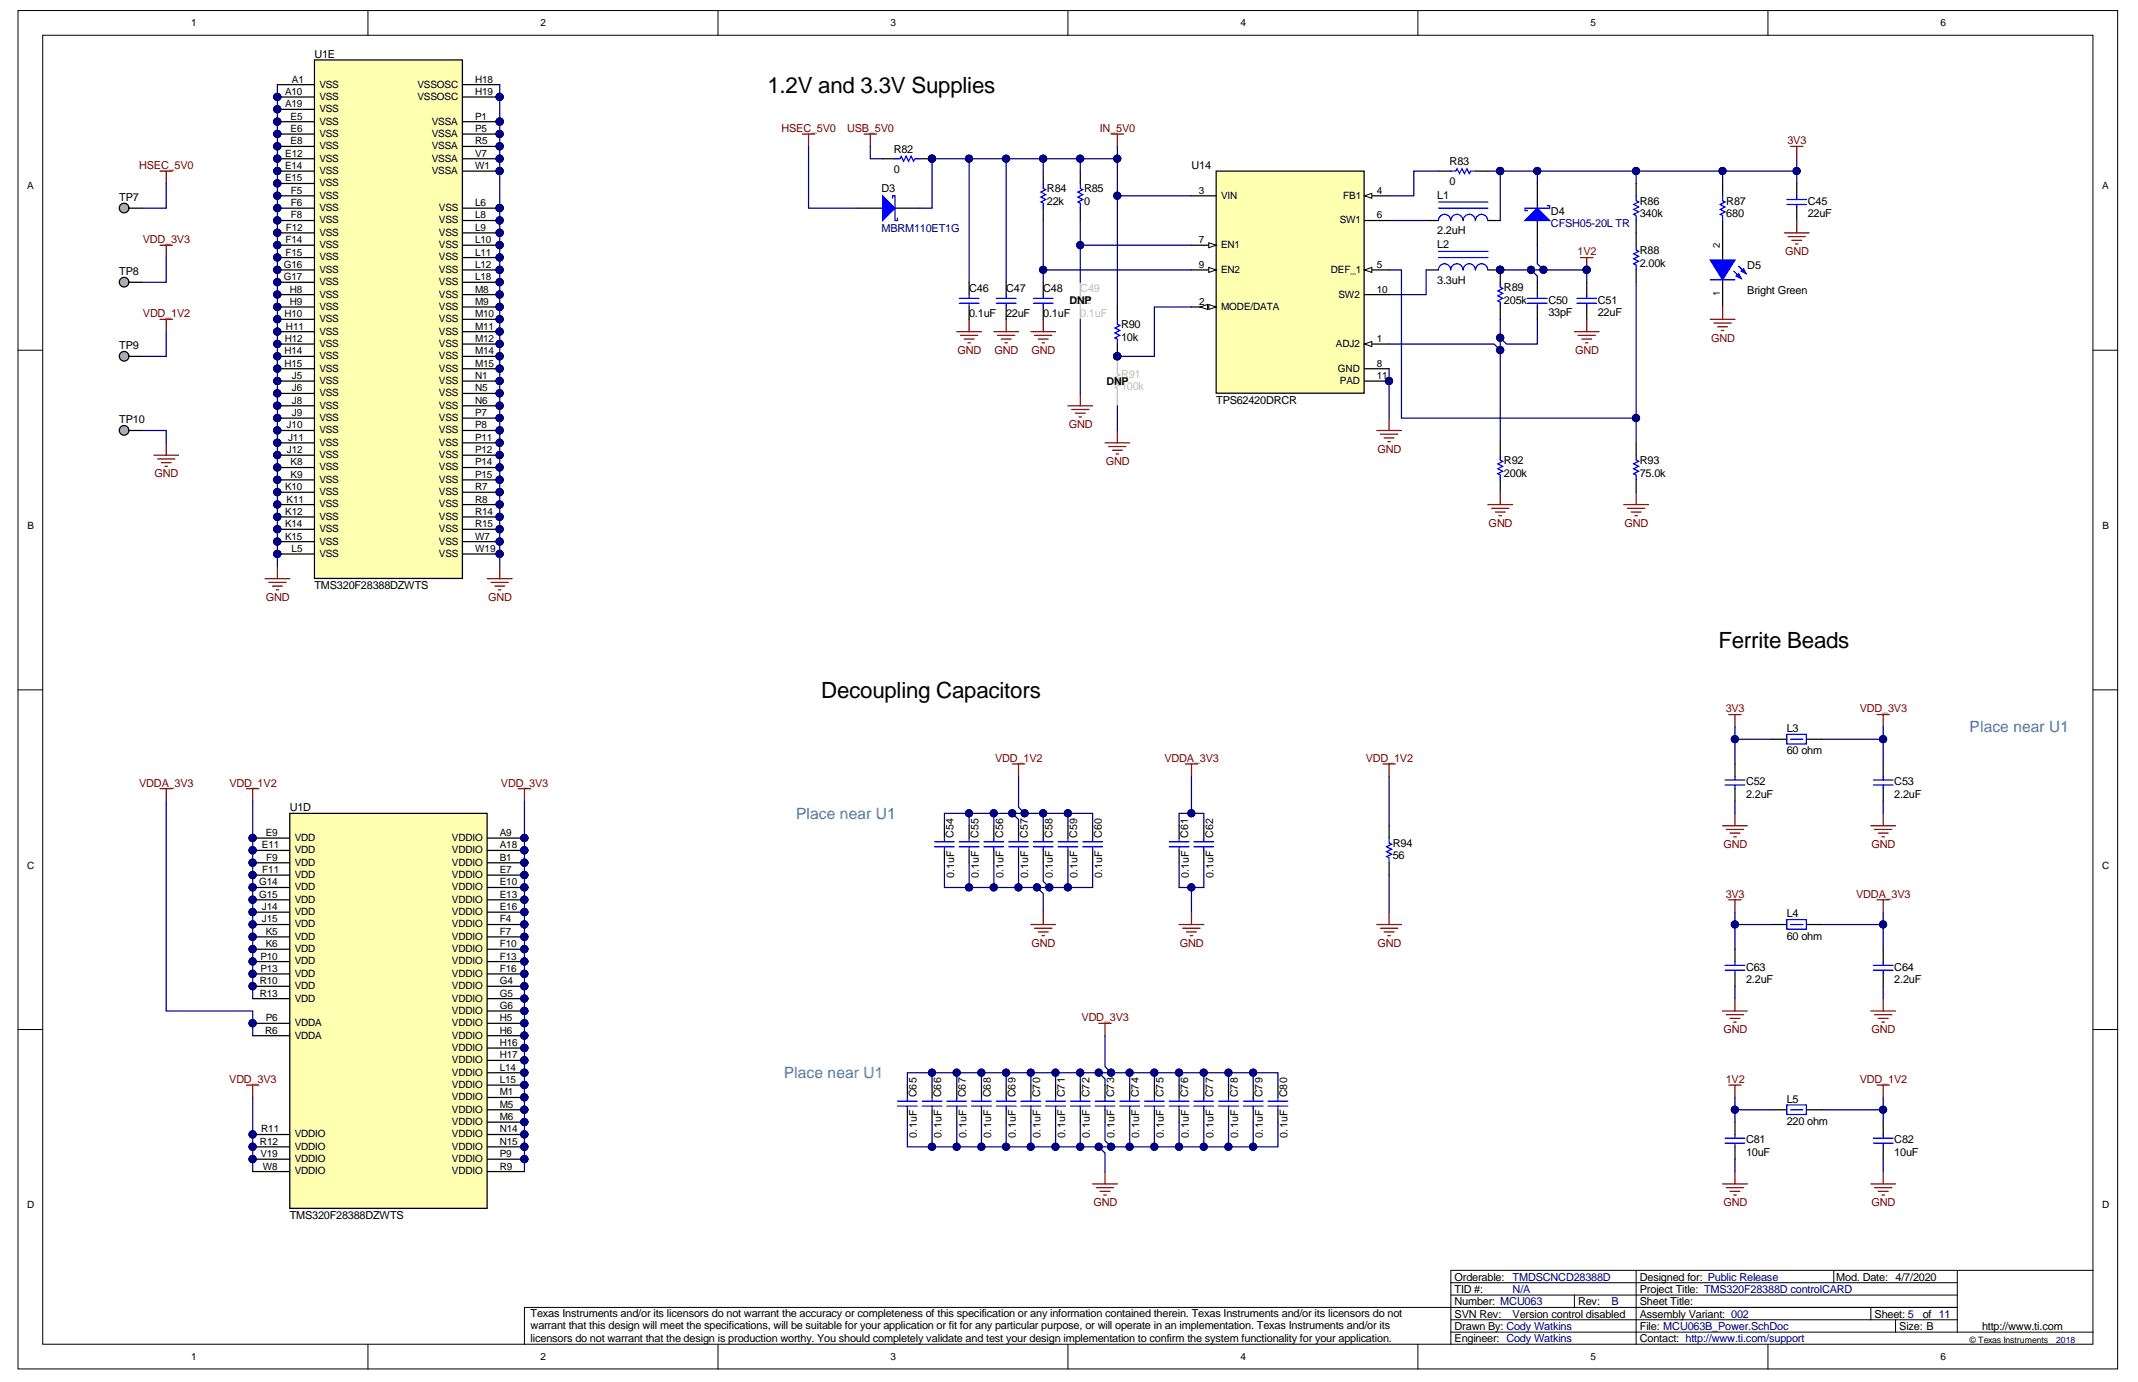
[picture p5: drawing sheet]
<svg xmlns="http://www.w3.org/2000/svg" width="432mm" height="279mm" viewBox="0 0 432 279" stroke-linecap="round" stroke-linejoin="round" font-family="sans-serif">
<defs><g id="words">
<g font-size="4.5">
<text x="155" y="18.7">1.2V and 3.3V Supplies</text>
<text x="347.1" y="130.9">Ferrite Beads</text>
<text x="165.9" y="140.9">Decoupling Capacitors</text>
</g>
<g font-size="3.1" fill="#009cca">
<text x="397.8" y="147.9">Place near U1</text>
<text x="160.8" y="165.3">Place near U1</text>
<text x="158.3" y="217.7">Place near U1</text>
</g>
<g font-size="2.2">
<text x="63.5" y="11.7">U1E</text>
<text x="180.5" y="34.9">0</text>
<text x="180.5" y="30.9">R82</text>
<text x="240.6" y="34.1">U14</text>
<text x="292.8" y="33.4">R83</text>
<text x="24.1" y="40.6">TP7</text>
<text x="178" y="38.9">D3</text>
<text x="211.4" y="41.3">22k</text>
<text x="211.4" y="38.9">R84</text>
<text x="218.9" y="41.3">0</text>
<text x="218.9" y="38.9">R85</text>
<text x="290.3" y="40.1">L1</text>
<text x="292.8" y="37.4">0</text>
<text x="331.2" y="41.3">R86</text>
<text x="348.7" y="41.3">R87</text>
<text x="365.1" y="41.3">C45</text>
<text x="290.3" y="47.3">2.2uH</text>
<text x="313.2" y="43.3">D4</text>
<text x="331.2" y="43.8">340k</text>
<text x="348.7" y="43.8">680</text>
<text x="365.1" y="43.8">22uF</text>
<text x="290.3" y="50.1">L2</text>
<text x="331.2" y="53.8">2.00k</text>
<text x="331.2" y="51.3">R88</text>
<text x="24.1" y="55.6">TP8</text>
<text x="195.7" y="59.1">C46</text>
<text x="203.2" y="59.1">C47</text>
<text x="210.7" y="59.1">C48</text>
<text x="290.3" y="57.3">3.3uH</text>
<text x="303.8" y="58.8">R89</text>
<text x="352.9" y="59.3">Bright Green</text>
<text x="352.9" y="54.3">D5</text>
<text x="195.7" y="64">0.1uF</text>
<text x="203.2" y="64">22uF</text>
<text x="210.7" y="64">0.1uF</text>
<text x="216" y="61.5">DNP</text>
<text x="303.8" y="61.3">205k</text>
<text x="312.7" y="63.8">33pF</text>
<text x="312.7" y="61.3">C50</text>
<text x="322.7" y="63.8">22uF</text>
<text x="322.7" y="61.3">C51</text>
<text x="24.1" y="70.5">TP9</text>
<text x="226.4" y="68.8">10k</text>
<text x="226.4" y="66.3">R90</text>
<text x="223.5" y="77.7">DNP</text>
<text x="245.6" y="81.5">TPS62420DRCR</text>
<text x="24.1" y="85.5">TP10</text>
<text x="303.8" y="93.7">R92</text>
<text x="331.2" y="93.7">R93</text>
<text x="303.8" y="96.2">200k</text>
<text x="331.2" y="96.2">75.0k</text>
<text x="63.5" y="118.9">TMS320F28388DZWTS</text>
<text x="360.9" y="147.8">L3</text>
<text x="360.9" y="152.3">60 ohm</text>
<text x="352.6" y="161.1">2.2uF</text>
<text x="352.6" y="158.6">C52</text>
<text x="382.6" y="161.1">2.2uF</text>
<text x="382.6" y="158.6">C53</text>
<text x="58.5" y="163.8">U1D</text>
<text x="281.3" y="173.5">56</text>
<text x="281.3" y="171">R94</text>
<text x="360.9" y="185.2">L4</text>
<text x="360.9" y="189.7">60 ohm</text>
<text x="352.6" y="196">C63</text>
<text x="382.6" y="196">C64</text>
<text x="352.6" y="198.5">2.2uF</text>
<text x="382.6" y="198.5">2.2uF</text>
<text x="360.9" y="227.1">220 ohm</text>
<text x="360.9" y="222.7">L5</text>
<text x="352.6" y="233.4">10uF</text>
<text x="352.6" y="230.9">C81</text>
<text x="382.6" y="233.4">10uF</text>
<text x="382.6" y="230.9">C82</text>
<text x="58.5" y="246.1">TMS320F28388DZWTS</text>
<text x="293.8" y="263.6">Number: MCU063</text>
<text x="293.8" y="261.1">TID #:</text>
<text x="293.8" y="258.6">Orderable:</text>
<text x="318.7" y="263.6">Rev:</text>
<text x="331.2" y="263.6">Sheet Title:</text>
<text x="331.2" y="261.1">Project Title: TMS320F28388D controlCARD</text>
<text x="331.2" y="258.6">Designed for: Public Release</text>
<text x="370.9" y="258.6">Mod. Date: 4/7/2020</text>
<text x="107.2" y="266">Texas Instruments and/or its licensors do not warrant the accuracy or completeness of this specification or any information contained therein. Texas Instruments and/or its licensors do not</text>
<text x="107.2" y="268.4">warrant that this design will meet the specifications, will be suitable for your application or fit for any particular purpose, or will operate in an implementation. Texas Instruments and/or its</text>
<text x="293.8" y="268.5">Drawn By: Cody Watkins</text>
<text x="293.8" y="266">SVN Rev:</text>
<text x="305.5" y="266">Version control disabled</text>
<text x="331.2" y="268.5">File: MCU063B_Power.SchDoc</text>
<text x="331.2" y="266">Assembly Variant: 002</text>
<text x="378.6" y="266">Sheet: 5</text>
<text x="383.6" y="268.5">Size: B</text>
<text x="388.3" y="266">of 11</text>
<text x="400.3" y="268.5">http://www.ti.com</text>
<text x="107.2" y="270.9">licensors do not warrant that the design is production worthy. You should completely validate and test your design implementation to confirm the system functionality for your application.</text>
<text x="293.8" y="271">Engineer: Cody Watkins</text>
<text x="331.2" y="271">Contact: http://www.ti.com/support</text>
</g>
<g font-size="2.2" fill="#800000">
<text x="157.8" y="26.6">HSEC_5V0</text>
<text x="171.1" y="26.6">USB_5V0</text>
<text x="222.1" y="26.6">IN_5V0</text>
<text x="361" y="29.1">3V3</text>
<text x="28.1" y="34.1">HSEC_5V0</text>
<text x="28.8" y="49.1">VDD_3V3</text>
<text x="318.6" y="51.6">1V2</text>
<text x="360.5" y="51.5">GND</text>
<text x="28.9" y="64">VDD_1V2</text>
<text x="193.4" y="71.5">GND</text>
<text x="200.9" y="71.5">GND</text>
<text x="208.4" y="71.5">GND</text>
<text x="318.1" y="71.5">GND</text>
<text x="345.6" y="69">GND</text>
<text x="215.8" y="86.4">GND</text>
<text x="223.3" y="93.9">GND</text>
<text x="278.2" y="91.4">GND</text>
<text x="31.2" y="96.4">GND</text>
<text x="300.7" y="106.4">GND</text>
<text x="328.1" y="106.4">GND</text>
<text x="53.7" y="121.4">GND</text>
<text x="98.6" y="121.4">GND</text>
<text x="348.5" y="143.8">3V3</text>
<text x="375.6" y="143.8">VDD_3V3</text>
<text x="201" y="153.8">VDD_1V2</text>
<text x="235.2" y="153.8">VDDA_3V3</text>
<text x="275.8" y="153.8">VDD_1V2</text>
<text x="28.1" y="158.8">VDDA_3V3</text>
<text x="46.3" y="158.8">VDD_1V2</text>
<text x="101.2" y="158.8">VDD_3V3</text>
<text x="348.1" y="171.2">GND</text>
<text x="378" y="171.2">GND</text>
<text x="348.5" y="181.3">3V3</text>
<text x="374.9" y="181.3">VDDA_3V3</text>
<text x="208.4" y="191.2">GND</text>
<text x="238.3" y="191.2">GND</text>
<text x="278.2" y="191.2">GND</text>
<text x="218.4" y="206.2">VDD_3V3</text>
<text x="348.1" y="208.6">GND</text>
<text x="378" y="208.6">GND</text>
<text x="46.3" y="218.7">VDD_3V3</text>
<text x="348.6" y="218.7">1V2</text>
<text x="375.6" y="218.7">VDD_1V2</text>
<text x="220.8" y="243.6">GND</text>
<text x="348.1" y="243.6">GND</text>
<text x="378" y="243.6">GND</text>
</g>
<g font-size="2.2" fill="#000080">
<text x="178" y="46.8">MBRM110ET1G</text>
<text x="313.2" y="45.8">CFSH05-20L TR</text>
<text x="305.5" y="261.1">N/A</text>
<text x="305.5" y="258.6">TMDSCNCD28388D</text>
<text x="325.5" y="263.6">B</text>
</g>
<g font-size="2.2" fill="#c0bebc">
<text x="218.2" y="59.1">C49</text>
<text x="218.2" y="64">0.1uF</text>
<text x="226.4" y="76.3">R91</text>
<text x="226.4" y="78.8">100k</text>
</g>
<g font-size="2.1">
<text x="192.6" y="169.2" transform="rotate(-90 192.6 169.2)">C54</text>
<text x="197.6" y="169.2" transform="rotate(-90 197.6 169.2)">C55</text>
<text x="202.6" y="169.2" transform="rotate(-90 202.6 169.2)">C56</text>
<text x="207.6" y="169.2" transform="rotate(-90 207.6 169.2)">C57</text>
<text x="212.6" y="169.2" transform="rotate(-90 212.6 169.2)">C58</text>
<text x="217.5" y="169.2" transform="rotate(-90 217.5 169.2)">C59</text>
<text x="222.5" y="169.2" transform="rotate(-90 222.5 169.2)">C60</text>
<text x="240" y="169.2" transform="rotate(-90 240 169.2)">C61</text>
<text x="245" y="169.2" transform="rotate(-90 245 169.2)">C62</text>
<text x="192.7" y="177.3" transform="rotate(-90 192.7 177.3)">0.1uF</text>
<text x="197.7" y="177.3" transform="rotate(-90 197.7 177.3)">0.1uF</text>
<text x="202.7" y="177.3" transform="rotate(-90 202.7 177.3)">0.1uF</text>
<text x="207.6" y="177.3" transform="rotate(-90 207.6 177.3)">0.1uF</text>
<text x="212.6" y="177.3" transform="rotate(-90 212.6 177.3)">0.1uF</text>
<text x="217.6" y="177.3" transform="rotate(-90 217.6 177.3)">0.1uF</text>
<text x="222.6" y="177.3" transform="rotate(-90 222.6 177.3)">0.1uF</text>
<text x="240.1" y="177.3" transform="rotate(-90 240.1 177.3)">0.1uF</text>
<text x="245.1" y="177.3" transform="rotate(-90 245.1 177.3)">0.1uF</text>
<text x="185.1" y="221.6" transform="rotate(-90 185.1 221.6)">C65</text>
<text x="190.1" y="221.6" transform="rotate(-90 190.1 221.6)">C66</text>
<text x="195.1" y="221.6" transform="rotate(-90 195.1 221.6)">C67</text>
<text x="200.1" y="221.6" transform="rotate(-90 200.1 221.6)">C68</text>
<text x="205.1" y="221.6" transform="rotate(-90 205.1 221.6)">C69</text>
<text x="210.1" y="221.6" transform="rotate(-90 210.1 221.6)">C70</text>
<text x="215.1" y="221.6" transform="rotate(-90 215.1 221.6)">C71</text>
<text x="220" y="221.6" transform="rotate(-90 220 221.6)">C72</text>
<text x="225" y="221.6" transform="rotate(-90 225 221.6)">C73</text>
<text x="230" y="221.6" transform="rotate(-90 230 221.6)">C74</text>
<text x="235" y="221.6" transform="rotate(-90 235 221.6)">C75</text>
<text x="240" y="221.6" transform="rotate(-90 240 221.6)">C76</text>
<text x="245" y="221.6" transform="rotate(-90 245 221.6)">C77</text>
<text x="250" y="221.6" transform="rotate(-90 250 221.6)">C78</text>
<text x="255" y="221.6" transform="rotate(-90 255 221.6)">C79</text>
<text x="260" y="221.6" transform="rotate(-90 260 221.6)">C80</text>
<text x="185.2" y="229.7" transform="rotate(-90 185.2 229.7)">0.1uF</text>
<text x="190.2" y="229.7" transform="rotate(-90 190.2 229.7)">0.1uF</text>
<text x="195.2" y="229.7" transform="rotate(-90 195.2 229.7)">0.1uF</text>
<text x="200.2" y="229.7" transform="rotate(-90 200.2 229.7)">0.1uF</text>
<text x="205.1" y="229.7" transform="rotate(-90 205.1 229.7)">0.1uF</text>
<text x="210.1" y="229.7" transform="rotate(-90 210.1 229.7)">0.1uF</text>
<text x="215.1" y="229.7" transform="rotate(-90 215.1 229.7)">0.1uF</text>
<text x="220.1" y="229.7" transform="rotate(-90 220.1 229.7)">0.1uF</text>
<text x="225.1" y="229.7" transform="rotate(-90 225.1 229.7)">0.1uF</text>
<text x="230.1" y="229.7" transform="rotate(-90 230.1 229.7)">0.1uF</text>
<text x="235.1" y="229.7" transform="rotate(-90 235.1 229.7)">0.1uF</text>
<text x="240.1" y="229.7" transform="rotate(-90 240.1 229.7)">0.1uF</text>
<text x="245.1" y="229.7" transform="rotate(-90 245.1 229.7)">0.1uF</text>
<text x="250.1" y="229.7" transform="rotate(-90 250.1 229.7)">0.1uF</text>
<text x="255" y="229.7" transform="rotate(-90 255 229.7)">0.1uF</text>
<text x="260" y="229.7" transform="rotate(-90 260 229.7)">0.1uF</text>
</g>
<g font-size="2">
<text x="38.6" y="5.3">1</text>
<text x="109.2" y="5.3">2</text>
<text x="179.8" y="5.3">3</text>
<text x="250.5" y="5.3">4</text>
<text x="321.2" y="5.3">5</text>
<text x="391.9" y="5.3">6</text>
<text x="59" y="16.7">A1</text>
<text x="64.5" y="17.7">VSS</text>
<text x="84.3" y="17.7">VSSOSC</text>
<text x="95.9" y="16.7">H18</text>
<text x="57.6" y="19.2">A10</text>
<text x="57.6" y="21.7">A19</text>
<text x="64.5" y="20.2">VSS</text>
<text x="64.5" y="22.7">VSS</text>
<text x="84.3" y="20.2">VSSOSC</text>
<text x="95.9" y="19.2">H19</text>
<text x="58.7" y="24.2">E5</text>
<text x="58.7" y="26.7">E6</text>
<text x="58.7" y="29.1">E8</text>
<text x="64.5" y="25.2">VSS</text>
<text x="64.5" y="27.7">VSS</text>
<text x="87.2" y="25.2">VSSA</text>
<text x="87.2" y="27.7">VSSA</text>
<text x="95.9" y="24.2">P1</text>
<text x="95.9" y="26.7">P5</text>
<text x="95.9" y="29.1">R5</text>
<text x="57.6" y="34.1">E14</text>
<text x="57.6" y="31.6">E12</text>
<text x="64.5" y="30.1">VSS</text>
<text x="64.5" y="32.6">VSS</text>
<text x="64.5" y="35.1">VSS</text>
<text x="87.2" y="30.1">VSSA</text>
<text x="87.2" y="32.6">VSSA</text>
<text x="87.2" y="35.1">VSSA</text>
<text x="95.9" y="31.6">V7</text>
<text x="95.9" y="34.1">W1</text>
<text x="5.5" y="38.3">A</text>
<text x="57.6" y="36.6">E15</text>
<text x="58.8" y="39.1">F5</text>
<text x="58.8" y="41.6">F6</text>
<text x="64.5" y="37.6">VSS</text>
<text x="64.5" y="40.1">VSS</text>
<text x="95.9" y="41.6">L6</text>
<text x="242.1" y="39.1">3</text>
<text x="246.6" y="40.1">VIN</text>
<text x="271.3" y="40.1">FB1</text>
<text x="278.1" y="39.1">4</text>
<text x="424.6" y="38.3">A</text>
<text x="57.7" y="46.6">F12</text>
<text x="58.8" y="44.1">F8</text>
<text x="64.5" y="42.6">VSS</text>
<text x="64.5" y="45.1">VSS</text>
<text x="64.5" y="47.6">VSS</text>
<text x="88.7" y="42.6">VSS</text>
<text x="88.7" y="45.1">VSS</text>
<text x="88.7" y="47.6">VSS</text>
<text x="95.9" y="44.1">L8</text>
<text x="95.9" y="46.6">L9</text>
<text x="270.6" y="45.1">SW1</text>
<text x="278.1" y="44.1">6</text>
<text x="57.7" y="49.1">F14</text>
<text x="57.7" y="51.6">F15</text>
<text x="64.5" y="50.1">VSS</text>
<text x="64.5" y="52.6">VSS</text>
<text x="88.7" y="50.1">VSS</text>
<text x="88.7" y="52.6">VSS</text>
<text x="95.9" y="49.1">L10</text>
<text x="95.9" y="51.6">L11</text>
<text x="242.1" y="49.1">7</text>
<text x="246.6" y="50.1">EN1</text>
<text x="57.3" y="54.1">G16</text>
<text x="57.3" y="56.6">G17</text>
<text x="58.5" y="59.1">H8</text>
<text x="64.5" y="55.1">VSS</text>
<text x="64.5" y="57.6">VSS</text>
<text x="88.7" y="55.1">VSS</text>
<text x="88.7" y="57.6">VSS</text>
<text x="95.9" y="54.1">L12</text>
<text x="95.9" y="56.6">L18</text>
<text x="95.9" y="59.1">M8</text>
<text x="242.1" y="54.1">9</text>
<text x="246.6" y="55.1">EN2</text>
<text x="268.8" y="55.1">DEF_1</text>
<text x="278.1" y="54.1">5</text>
<text x="278.1" y="59.1">10</text>
<text x="57.4" y="64.1">H10</text>
<text x="58.5" y="61.6">H9</text>
<text x="64.5" y="60.1">VSS</text>
<text x="64.5" y="62.6">VSS</text>
<text x="64.5" y="65.1">VSS</text>
<text x="88.7" y="60.1">VSS</text>
<text x="88.7" y="62.6">VSS</text>
<text x="88.7" y="65.1">VSS</text>
<text x="95.9" y="61.6">M9</text>
<text x="95.9" y="64.1">M10</text>
<text x="242.2" y="61.6">2</text>
<text x="246.6" y="62.6">MODE/DATA</text>
<text x="270.3" y="60.1">SW2</text>
<text x="57.4" y="71.5">H14</text>
<text x="57.5" y="69.1">H12</text>
<text x="57.7" y="66.6">H11</text>
<text x="64.5" y="67.6">VSS</text>
<text x="64.5" y="70">VSS</text>
<text x="88.7" y="67.6">VSS</text>
<text x="88.7" y="70">VSS</text>
<text x="95.9" y="66.6">M11</text>
<text x="95.9" y="69.1">M12</text>
<text x="95.9" y="71.5">M14</text>
<text x="269.8" y="70">ADJ2</text>
<text x="278.1" y="69.1">1</text>
<text x="57.4" y="74">H15</text>
<text x="59" y="76.5">J5</text>
<text x="64.5" y="72.5">VSS</text>
<text x="64.5" y="75">VSS</text>
<text x="64.5" y="77.5">VSS</text>
<text x="88.7" y="72.5">VSS</text>
<text x="88.7" y="75">VSS</text>
<text x="88.7" y="77.5">VSS</text>
<text x="95.9" y="74">M15</text>
<text x="95.9" y="76.5">N1</text>
<text x="270.2" y="75">GND</text>
<text x="270.6" y="77.5">PAD</text>
<text x="278.1" y="74">8</text>
<text x="278.1" y="76.5">11</text>
<text x="59" y="79">J6</text>
<text x="59" y="81.5">J8</text>
<text x="64.5" y="80">VSS</text>
<text x="64.5" y="82.5">VSS</text>
<text x="88.7" y="80">VSS</text>
<text x="88.7" y="82.5">VSS</text>
<text x="95.9" y="79">N5</text>
<text x="95.9" y="81.5">N6</text>
<text x="57.9" y="86.5">J10</text>
<text x="58.2" y="89">J11</text>
<text x="59" y="84">J9</text>
<text x="64.5" y="85">VSS</text>
<text x="64.5" y="87.5">VSS</text>
<text x="64.5" y="90">VSS</text>
<text x="88.7" y="85">VSS</text>
<text x="88.7" y="87.5">VSS</text>
<text x="88.7" y="90">VSS</text>
<text x="95.9" y="84">P7</text>
<text x="95.9" y="86.5">P8</text>
<text x="95.9" y="89">P11</text>
<text x="57.9" y="91.5">J12</text>
<text x="58.7" y="94">K8</text>
<text x="64.5" y="92.5">VSS</text>
<text x="64.5" y="95">VSS</text>
<text x="88.7" y="92.5">VSS</text>
<text x="88.7" y="95">VSS</text>
<text x="95.9" y="91.5">P12</text>
<text x="95.9" y="94">P14</text>
<text x="57.6" y="99">K10</text>
<text x="57.9" y="101.5">K11</text>
<text x="58.7" y="96.5">K9</text>
<text x="64.5" y="97.5">VSS</text>
<text x="64.5" y="100">VSS</text>
<text x="88.7" y="97.5">VSS</text>
<text x="88.7" y="100">VSS</text>
<text x="95.9" y="96.5">P15</text>
<text x="95.9" y="99">R7</text>
<text x="95.9" y="101.5">R8</text>
<text x="5.5" y="106.8">B</text>
<text x="57.6" y="106.5">K14</text>
<text x="57.6" y="104">K12</text>
<text x="64.5" y="102.5">VSS</text>
<text x="64.5" y="105">VSS</text>
<text x="64.5" y="107.5">VSS</text>
<text x="88.7" y="102.5">VSS</text>
<text x="88.7" y="105">VSS</text>
<text x="88.7" y="107.5">VSS</text>
<text x="95.9" y="104">R14</text>
<text x="95.9" y="106.5">R15</text>
<text x="424.6" y="106.8">B</text>
<text x="57.6" y="109">K15</text>
<text x="58.9" y="111.4">L5</text>
<text x="64.5" y="109.9">VSS</text>
<text x="64.5" y="112.4">VSS</text>
<text x="88.7" y="109.9">VSS</text>
<text x="88.7" y="112.4">VSS</text>
<text x="95.9" y="109">W7</text>
<text x="95.9" y="111.4">W19</text>
<text x="52.9" y="171.3">E11</text>
<text x="53.7" y="168.8">E9</text>
<text x="53.8" y="173.8">F9</text>
<text x="59.5" y="169.8">VDD</text>
<text x="59.5" y="172.3">VDD</text>
<text x="91.3" y="169.8">VDDIO</text>
<text x="91.3" y="172.3">VDDIO</text>
<text x="100.9" y="168.8">A9</text>
<text x="100.9" y="171.3">A18</text>
<text x="100.9" y="173.8">B1</text>
<text x="5.5" y="175.4">C</text>
<text x="52.3" y="178.8">G14</text>
<text x="53" y="176.3">F11</text>
<text x="59.5" y="174.8">VDD</text>
<text x="59.5" y="177.3">VDD</text>
<text x="59.5" y="179.8">VDD</text>
<text x="91.3" y="174.8">VDDIO</text>
<text x="91.3" y="177.3">VDDIO</text>
<text x="91.3" y="179.8">VDDIO</text>
<text x="100.9" y="176.3">E7</text>
<text x="100.9" y="178.8">E10</text>
<text x="424.6" y="175.4">C</text>
<text x="52.3" y="181.3">G15</text>
<text x="52.9" y="183.8">J14</text>
<text x="59.5" y="182.3">VDD</text>
<text x="59.5" y="184.8">VDD</text>
<text x="91.3" y="182.3">VDDIO</text>
<text x="91.3" y="184.8">VDDIO</text>
<text x="100.9" y="181.3">E13</text>
<text x="100.9" y="183.8">E16</text>
<text x="52.9" y="186.3">J15</text>
<text x="53.7" y="188.8">K5</text>
<text x="53.7" y="191.3">K6</text>
<text x="59.5" y="187.3">VDD</text>
<text x="59.5" y="189.8">VDD</text>
<text x="91.3" y="187.3">VDDIO</text>
<text x="91.3" y="189.8">VDDIO</text>
<text x="100.9" y="186.3">F4</text>
<text x="100.9" y="188.8">F7</text>
<text x="100.9" y="191.3">F10</text>
<text x="52.6" y="193.7">P10</text>
<text x="52.6" y="196.2">P13</text>
<text x="59.5" y="192.2">VDD</text>
<text x="59.5" y="194.7">VDD</text>
<text x="59.5" y="197.2">VDD</text>
<text x="91.3" y="192.2">VDDIO</text>
<text x="91.3" y="194.7">VDDIO</text>
<text x="91.3" y="197.2">VDDIO</text>
<text x="100.9" y="193.7">F13</text>
<text x="100.9" y="196.2">F16</text>
<text x="52.5" y="198.7">R10</text>
<text x="52.5" y="201.2">R13</text>
<text x="59.5" y="199.7">VDD</text>
<text x="59.5" y="202.2">VDD</text>
<text x="91.3" y="199.7">VDDIO</text>
<text x="91.3" y="202.2">VDDIO</text>
<text x="100.9" y="198.7">G4</text>
<text x="100.9" y="201.2">G5</text>
<text x="100.9" y="203.7">G6</text>
<text x="53.6" y="208.7">R6</text>
<text x="53.7" y="206.2">P6</text>
<text x="59.5" y="207.2">VDDA</text>
<text x="59.5" y="209.7">VDDA</text>
<text x="91.3" y="204.7">VDDIO</text>
<text x="91.3" y="207.2">VDDIO</text>
<text x="91.3" y="209.7">VDDIO</text>
<text x="100.9" y="206.2">H5</text>
<text x="100.9" y="208.7">H6</text>
<text x="91.3" y="212.2">VDDIO</text>
<text x="91.3" y="214.7">VDDIO</text>
<text x="100.9" y="211.2">H16</text>
<text x="100.9" y="213.7">H17</text>
<text x="91.3" y="217.2">VDDIO</text>
<text x="91.3" y="219.7">VDDIO</text>
<text x="100.9" y="216.2">L14</text>
<text x="100.9" y="218.7">L15</text>
<text x="100.9" y="221.2">M1</text>
<text x="91.3" y="222.2">VDDIO</text>
<text x="91.3" y="224.7">VDDIO</text>
<text x="91.3" y="227.2">VDDIO</text>
<text x="100.9" y="223.7">M5</text>
<text x="100.9" y="226.2">M6</text>
<text x="52.5" y="231.2">R12</text>
<text x="52.6" y="233.6">V19</text>
<text x="52.8" y="228.7">R11</text>
<text x="59.5" y="229.7">VDDIO</text>
<text x="59.5" y="232.2">VDDIO</text>
<text x="91.3" y="229.7">VDDIO</text>
<text x="91.3" y="232.2">VDDIO</text>
<text x="100.9" y="228.7">N14</text>
<text x="100.9" y="231.2">N15</text>
<text x="100.9" y="233.6">P9</text>
<text x="53.1" y="236.1">W8</text>
<text x="59.5" y="234.6">VDDIO</text>
<text x="59.5" y="237.1">VDDIO</text>
<text x="91.3" y="234.6">VDDIO</text>
<text x="91.3" y="237.1">VDDIO</text>
<text x="100.9" y="236.1">R9</text>
<text x="5.5" y="244">D</text>
<text x="424.6" y="244">D</text>
<text x="38.6" y="274.7">1</text>
<text x="109.2" y="274.7">2</text>
<text x="179.8" y="274.7">3</text>
<text x="250.5" y="274.7">4</text>
<text x="321.2" y="274.7">5</text>
<text x="391.9" y="274.7">6</text>
</g>
<g font-size="1.9">
<text x="347.3" y="50" transform="rotate(-90 347.3 50)">2</text>
<text x="347.3" y="59.8" transform="rotate(-90 347.3 59.8)">1</text>
</g>
<text font-size="1.8" x="397.8" y="271.1">© Texas Instruments</text>
<text font-size="1.8" fill="#000080" x="415.3" y="271.1">2018</text>
</g></defs>
<g fill="#fff" stroke="#000" stroke-width=".2">
<path d="M3.6 2.1h424.1v274.3h-424.1z"/>
<path d="M8.6 7.1h414.1v264.3h-414.1z"/>
</g>
<g fill="none" stroke="#000" stroke-width=".2">
<path d="M74.3 2.1v5M145 2.1v5M215.7 2.1v5M286.4 2.1v5M357.1 2.1v5M3.6 70.7h5M422.7 70.7h5M3.6 139.3h5M422.7 139.3h5M3.6 207.9h5M422.7 207.9h5M293 259h102.3"/>
<path d="M330.4 256.5h-37.4v15M370.4 256.5v2.5M395.3 256.5v12.5M422.7 256.5h-92.3v15M74.3 271.5v5M145 271.5v5M215.7 271.5v5M286.4 271.5v5M293 269h129.7M293 266.5h102.3M293 261.5h102.3M318 261.5v2.5"/>
<path d="M357.1 271.5v5M377.8 264v2.5M382.8 266.5v2.5M395.3 264h-289.4v7.5"/>
</g>
<g fill="none" stroke="#800000" stroke-width=".25">
<path d="M193.2 67h5M194 67.7h3.5M194.7 68.5h2M195.5 69.2h.5M195.7 64.5v2.5M200.7 67h5M201.5 67.7h3.5M202.2 68.5h2M203 69.2h.5M203.2 64.5v2.5M218.2 79.4v2.5M215.7 81.9h5"/>
<path d="M216.4 82.7h3.5M217.2 83.4h2M217.9 84.2h.5M223.2 89.4h5M223.9 90.2h3.5M224.7 90.9h2M225.4 91.7h.5M225.7 86.9v2.5M278.1 86.9h4.9M278.8 87.7h3.5M279.6 88.4h1.9M280.3 89.2h.5"/>
<path d="M280.5 84.4v2.5M53.5 116.9h5M54.3 117.6h3.5M55 118.3h2M55.8 119.1h.5M56 114.4v2.5M98.4 116.9h5M99.2 117.6h3.5M99.9 118.3h2M100.7 119.1h.5M100.9 114.4v2.5"/>
</g>
<path d="M56 17.1v97.3M100.9 24.6v89.8" fill="none" stroke="#000080" stroke-width=".25"/>
<g fill="#000080" stroke="#000080" stroke-width=".2">
<circle cx="56" cy="19.6" r=".72"/>
<circle cx="56" cy="22.1" r=".72"/>
<circle cx="56" cy="24.6" r=".72"/>
<circle cx="56" cy="27" r=".72"/>
<circle cx="56" cy="29.5" r=".72"/>
<circle cx="56" cy="32" r=".72"/>
<circle cx="56" cy="34.5" r=".72"/>
<circle cx="56" cy="37" r=".72"/>
<circle cx="56" cy="39.5" r=".72"/>
<circle cx="56" cy="42" r=".72"/>
<circle cx="56" cy="44.5" r=".72"/>
<circle cx="56" cy="47" r=".72"/>
<circle cx="56" cy="49.5" r=".72"/>
<circle cx="56" cy="52" r=".72"/>
<circle cx="56" cy="54.5" r=".72"/>
<circle cx="56" cy="57" r=".72"/>
<circle cx="56" cy="59.5" r=".72"/>
<circle cx="56" cy="62" r=".72"/>
<circle cx="56" cy="64.5" r=".72"/>
<circle cx="56" cy="66.9" r=".72"/>
<circle cx="56" cy="69.4" r=".72"/>
<circle cx="56" cy="71.9" r=".72"/>
<circle cx="56" cy="74.4" r=".72"/>
<circle cx="56" cy="76.9" r=".72"/>
<circle cx="56" cy="79.4" r=".72"/>
<circle cx="56" cy="81.9" r=".72"/>
<circle cx="56" cy="84.4" r=".72"/>
<circle cx="56" cy="86.9" r=".72"/>
<circle cx="56" cy="89.4" r=".72"/>
<circle cx="56" cy="91.9" r=".72"/>
<circle cx="56" cy="94.4" r=".72"/>
<circle cx="56" cy="96.9" r=".72"/>
<circle cx="56" cy="99.4" r=".72"/>
<circle cx="56" cy="101.9" r=".72"/>
<circle cx="56" cy="104.4" r=".72"/>
<circle cx="56" cy="106.8" r=".72"/>
<circle cx="56" cy="109.3" r=".72"/>
<circle cx="56" cy="111.8" r=".72"/>
<circle cx="100.9" cy="42" r=".72"/>
<circle cx="100.9" cy="44.5" r=".72"/>
<circle cx="100.9" cy="47" r=".72"/>
<circle cx="100.9" cy="49.5" r=".72"/>
<circle cx="100.9" cy="52" r=".72"/>
<circle cx="100.9" cy="54.5" r=".72"/>
<circle cx="100.9" cy="57" r=".72"/>
<circle cx="100.9" cy="59.5" r=".72"/>
<circle cx="100.9" cy="62" r=".72"/>
<circle cx="100.9" cy="64.5" r=".72"/>
<circle cx="100.9" cy="66.9" r=".72"/>
<circle cx="100.9" cy="69.4" r=".72"/>
<circle cx="100.9" cy="71.9" r=".72"/>
<circle cx="100.9" cy="74.4" r=".72"/>
<circle cx="100.9" cy="76.9" r=".72"/>
<circle cx="100.9" cy="79.4" r=".72"/>
<circle cx="100.9" cy="81.9" r=".72"/>
<circle cx="100.9" cy="84.4" r=".72"/>
<circle cx="100.9" cy="86.9" r=".72"/>
<circle cx="100.9" cy="89.4" r=".72"/>
<circle cx="100.9" cy="91.9" r=".72"/>
<circle cx="100.9" cy="94.4" r=".72"/>
<circle cx="100.9" cy="96.9" r=".72"/>
<circle cx="100.9" cy="99.4" r=".72"/>
<circle cx="100.9" cy="101.9" r=".72"/>
<circle cx="100.9" cy="104.4" r=".72"/>
<circle cx="100.9" cy="106.8" r=".72"/>
<circle cx="100.9" cy="109.3" r=".72"/>
<circle cx="100.9" cy="111.8" r=".72"/>
<circle cx="100.9" cy="24.6" r=".72"/>
<circle cx="100.9" cy="27" r=".72"/>
<circle cx="100.9" cy="29.5" r=".72"/>
<circle cx="100.9" cy="32" r=".72"/>
<circle cx="100.9" cy="34.5" r=".72"/>
<circle cx="303" cy="54.5" r=".72"/>
<circle cx="225.6" cy="71.9" r=".72"/>
<circle cx="188.2" cy="32" r=".72"/>
</g>
<g fill="none" stroke="#000" stroke-width=".25">
<path d="M178.3 32.1h2.5M185.8 32.1h2.4M210.7 34.6v2.4M290.5 34.6h2.5M298 34.6h2.5M330.4 37v2.5M347.9 37v2.5M362.9 37v2.5M195.7 57v2.5M203.2 57v2.5M210.7 42v2.5M210.7 57v2.5"/>
<path d="M288 44.5h2.5M288 54.5h2.5M300.5 54.5h2.5v2.5M300.5 44.5h2.5M310.5 57v2.5M320.5 57v2.5M330.4 44.5v5M330.4 54.5v2.5M347.9 44.5v8M347.9 56.5v5.5M362.9 42v2.5M195.7 62v2.5"/>
<path d="M203.2 62v2.5M210.7 62v2.5M225.7 62v2.5M225.7 69.5v2.5M303 62v2.5M310.5 62v2.5M320.5 62v2.5M303 89.4v2.5M303 96.9v2.5"/>
</g>
<g fill="none" stroke="#00f" stroke-width=".25">
<path d="M180.8 32.1h1l.2-.5 .5 1 .5-1 .5 1 .5-1 .5 1 .3-.5h1M210.7 37v1l.5 .3-1 .5 1 .5-1 .5 1 .5-1 .5 .5 .2v1M293 34.6h1l.3-.5 .5 1 .5-1 .5 1 .5-1 .5 1 .2-.5h1M330.4 39.5v1l.5 .3-1 .5 1 .5-1 .5 1 .5-1 .5 .5 .2v1M347.9 39.5v1l.5 .3-1 .5 1 .5-1 .5 1 .5-1 .5 .5 .2v1M362.9 39.5v.8M195.7 59.5v.7M203.2 59.5v.7M210.7 59.5v.7M290.5 42h10M290.5 40.8h10M290.5 52h10"/>
<path d="M290.5 50.8h10M293 44.5a1.22 1.22 0 0 0-1.2-1.2 1.22 1.22 0 0 0-1.3 1.2M293 54.5a1.22 1.22 0 0 0-1.2-1.2 1.22 1.22 0 0 0-1.3 1.2M295.5 44.5a1.22 1.22 0 0 0-1.3-1.2 1.22 1.22 0 0 0-1.2 1.2M295.5 54.5a1.22 1.22 0 0 0-1.3-1.2 1.22 1.22 0 0 0-1.2 1.2M298 44.5a1.22 1.22 0 0 0-1.3-1.2 1.22 1.22 0 0 0-1.2 1.2M298 54.5a1.22 1.22 0 0 0-1.3-1.2 1.22 1.22 0 0 0-1.2 1.2M300.5 44.5a1.22 1.22 0 0 0-1.3-1.2 1.22 1.22 0 0 0-1.2 1.2M300.5 54.5a1.22 1.22 0 0 0-1.3-1.2 1.22 1.22 0 0 0-1.2 1.2M303 57v1l.5 .2-1 .5 1 .5-1 .5 1 .5-1 .5 .5 .3v1M310.5 59.5v.7M320.5 59.5v.7"/>
<path d="M330.4 49.5v1l.5 .3-1 .5 1 .5-1 .5 1 .5-1 .5 .5 .2v1M350.2 54.8l1.4 1.4M351.2 53.8l1.4 1.5M360.9 40.3h4M360.9 41.3h4M362.9 41.3v.7M193.7 60.2h4M193.7 61.2h4M195.7 61.2v.8M201.2 60.2h4M201.2 61.2h4M203.2 61.2v.8"/>
<path d="M208.7 60.2h4M208.7 61.2h4M210.7 61.2v.8M225.7 64.5v1l.5 .2-1 .5 1 .5-1 .5 1 .5-1 .5 .5 .3v1M308.5 60.2h4M308.5 61.2h4M310.5 61.2v.8M318.5 60.2h4M318.5 61.2h4M320.5 61.2v.8M303 91.9v1l.5 .3-1 .5 1 .5-1 .5 1 .5-1 .5 .5 .2v1"/>
</g>
<path d="M225.7 72v3.5l.5 .2-1 .5 1 .5-1 .5 1 .5-1 .5 .5 .2v3.5" fill="none" stroke="#c0bebc" stroke-width=".25"/>
<path d="M350.7 55.8l.5-.5 .4 .9z" fill="#00f"/>
<path d="M350.7 55.8l.5-.5 .4 .9z" fill="none" stroke="#00f" stroke-width=".25"/>
<path d="M351.6 54.8l.5-.5 .5 1z" fill="#00f"/>
<path d="M351.6 54.8l.5-.5 .5 1z" fill="none" stroke="#00f" stroke-width=".25"/>
<path d="M345.4 52.5h5l-2.5 4z" fill="#00f"/>
<path d="M345.4 52.5h5l-2.5 4zM345.4 56.5h5" fill="none" stroke="#00f" stroke-width=".25"/>
<path d="M310.5 37v5M310.5 44.5v5" fill="none" stroke="#000" stroke-width=".25"/>
<path d="M308 44.5l2.5-2.5 2.5 2.5z" fill="#00f"/>
<g fill="none" stroke="#00f" stroke-width=".25">
<path d="M308 44.5l2.5-2.5 2.5 2.5zM312.5 41.5h.5v.5h-5v.5h.5M330.4 91.9v1l.5 .3-1 .5 1 .5-1 .5 1 .5-1 .5 .5 .2v1M360.9 148.3h3.9v1.9h-3.9zM361.6 149.3h2.5M188.7 170h4M188.7 171h4M190.7 169.2v.8M190.7 171v.7M193.7 170h4M193.7 171h4M195.7 169.2v.8"/>
<path d="M195.7 171v.7M198.7 170h4M198.7 171h4M200.7 169.2v.8M200.7 171v.7M203.7 170h4M203.7 171h4M205.7 169.2v.8M205.7 171v.7M208.7 170h4M208.7 171h4M210.7 169.2v.8"/>
<path d="M210.7 171v.7M213.7 170h4M213.7 171h4M215.7 169.2v.8M215.7 171v.7M218.7 170h4M218.7 171h4M220.7 169.2v.8M220.7 171v.7M236.1 170h4M236.1 171h4M238.1 169.2v.8"/>
<path d="M238.1 171v.7M241.1 170h4M241.1 171h4M243.1 169.2v.8M243.1 171v.7M360.9 185.7h3.9v1.9h-3.9zM361.6 186.7h2.5M181.3 222.3h4M181.3 223.3h4M183.3 221.6v.7M183.3 223.3v.8M186.2 222.3h4"/>
<path d="M186.2 223.3h4M188.2 221.6v.7M188.2 223.3v.8M191.2 222.3h4M191.2 223.3h4M193.2 221.6v.7M193.2 223.3v.8M196.2 222.3h4M196.2 223.3h4M198.2 221.6v.7M198.2 223.3v.8M201.2 222.3h4"/>
<path d="M201.2 223.3h4M203.2 221.6v.7M203.2 223.3v.8M206.2 222.3h4M206.2 223.3h4M208.2 221.6v.7M208.2 223.3v.8M211.2 222.3h4M211.2 223.3h4M213.2 221.6v.7M213.2 223.3v.8M216.2 222.3h4"/>
<path d="M216.2 223.3h4M218.2 221.6v.7M218.2 223.3v.8M221.2 222.3h4M221.2 223.3h4M223.2 221.6v.7M223.2 223.3v.8M226.2 222.3h4M226.2 223.3h4M228.2 221.6v.7M228.2 223.3v.8M231.2 222.3h3.9"/>
<path d="M231.2 223.3h3.9M233.1 221.6v.7M233.1 223.3v.8M236.1 222.3h4M236.1 223.3h4M238.1 221.6v.7M238.1 223.3v.8M241.1 222.3h4M241.1 223.3h4M243.1 221.6v.7M243.1 223.3v.8M246.1 222.3h4"/>
<path d="M246.1 223.3h4M248.1 221.6v.7M248.1 223.3v.8M251.1 222.3h4M251.1 223.3h4M253.1 221.6v.7M253.1 223.3v.8M256.1 222.3h4M256.1 223.3h4M258.1 221.6v.7M258.1 223.3v.8M360.9 223.1h3.9v1.9h-3.9z"/>
<path d="M361.6 224.1h2.5M378.3 229.8h4M378.3 230.8h4M380.3 229.1v.7M380.3 230.8v.8"/>
</g>
<g fill="none" stroke="#800000" stroke-width=".25">
<path d="M32.3 34.6h2.5M33.6 34.6v2.4M162.1 27.1h2.4M163.3 27.1v2.5M224.4 27.1h2.5M225.7 27.1v2.5M361.6 29.6h2.5M362.9 29.6v2.5M32.3 49.5h2.5M33.6 49.5v2.5M319.2 52h2.5M320.5 52v2.5"/>
<path d="M360.4 47h5M361.1 47.8h3.5M361.9 48.5h2M362.6 49.3h.5M362.9 44.5v2.5M32.3 64.5h2.5M33.6 64.5v2.5M208.2 67h5M209 67.7h3.4M209.7 68.5h2M210.4 69.2h.5M210.7 64.5v2.5"/>
<path d="M318 67h5M318.7 67.7h3.5M319.5 68.5h2M320.2 69.2h.5M320.5 64.5v2.5M345.4 64.5h5M346.2 65.2h3.5M346.9 66h2M347.7 66.7h.5M347.9 62v2.5M31.1 91.9h5M31.8 92.7h3.5"/>
<path d="M32.6 93.4h2M33.3 94.2h.5M33.6 89.4v2.5M303 99.4v2.5M330.4 99.4v2.5M300.5 101.9h5M301.3 102.6h3.4M302 103.4h2M302.8 104.1h.5M327.9 101.9h5M328.7 102.6h3.5M329.4 103.4h2"/>
<path d="M330.2 104.1h.5M32.3 159.2h2.5M33.6 159.2v2.5M49.8 159.2h2.5M51 159.2v2.5M104.7 159.2h2.5M105.9 159.2v2.5M349.2 144.3h2.4M350.4 144.3v2.5M379.1 144.3h2.5M380.3 144.3v2.5M347.9 166.7h5"/>
<path d="M348.7 167.5h3.4M349.4 168.2h2M350.2 169h.5M350.4 164.2v2.5M377.8 166.7h5M378.6 167.5h3.5M379.3 168.2h2M380.1 169h.5M380.3 164.2v2.5M208.2 186.7h5M209 187.4h3.4M209.7 188.2h2"/>
<path d="M210.4 188.9h.5M210.7 184.2v2.5M349.2 181.7h2.4M350.4 181.7v2.5M379.1 181.7h2.5M380.3 181.7v2.5M49.8 219.1h2.5M51 219.1v2.5M347.9 204.1h5M348.7 204.9h3.4M349.2 219.1h2.4M349.4 205.6h2"/>
<path d="M350.2 206.4h.5M350.4 201.6v2.5M350.4 219.1v2.5M377.8 204.1h5M378.6 204.9h3.5M379.1 219.1h2.5M379.3 205.6h2M380.1 206.4h.5M380.3 201.6v2.5M380.3 219.1v2.5M220.7 239.1h5M221.4 239.8h3.5"/>
<path d="M223.2 236.6v2.5M347.9 239.1h5M348.7 239.8h3.4M350.4 236.6v2.5M377.8 239.1h5M378.6 239.8h3.5M380.3 236.6v2.5M222.2 240.5h2M222.9 241.3h.5M349.4 240.5h2M350.2 241.3h.5M379.3 240.5h2"/>
<path d="M380.1 241.3h.5"/>
</g>
<g fill="#000080" stroke="#000080" stroke-width=".2">
<circle cx="320.4" cy="54.5" r=".72"/>
<circle cx="303" cy="34.5" r=".72"/>
<circle cx="310.5" cy="34.5" r=".72"/>
<circle cx="330.4" cy="34.5" r=".72"/>
<circle cx="330.4" cy="84.4" r=".72"/>
<circle cx="280.5" cy="76.9" r=".72"/>
<circle cx="303" cy="68.2" r=".72"/>
<circle cx="309.2" cy="54.5" r=".72"/>
<circle cx="303" cy="54.5" r=".72"/>
<circle cx="311.7" cy="54.5" r=".72"/>
<circle cx="362.9" cy="34.5" r=".72"/>
<circle cx="347.9" cy="34.5" r=".72"/>
<circle cx="225.6" cy="71.9" r=".72"/>
<circle cx="225.6" cy="39.5" r=".72"/>
<circle cx="225.6" cy="32" r=".72"/>
<circle cx="188.2" cy="32" r=".72"/>
<circle cx="195.7" cy="32" r=".72"/>
<circle cx="203.2" cy="32" r=".72"/>
<circle cx="210.7" cy="32" r=".72"/>
<circle cx="218.2" cy="32" r=".72"/>
<circle cx="210.7" cy="54.5" r=".72"/>
<circle cx="218.2" cy="49.5" r=".72"/>
<circle cx="380.3" cy="186.7" r=".72"/>
<circle cx="350.4" cy="186.7" r=".72"/>
<circle cx="380.3" cy="149.2" r=".72"/>
<circle cx="350.4" cy="149.2" r=".72"/>
<circle cx="350.4" cy="224.1" r=".72"/>
<circle cx="243.1" cy="231.5" r=".72"/>
<circle cx="238.1" cy="231.5" r=".72"/>
<circle cx="233.1" cy="231.5" r=".72"/>
<circle cx="228.1" cy="231.5" r=".72"/>
<circle cx="224.4" cy="231.5" r=".72"/>
<circle cx="218.2" cy="231.5" r=".72"/>
<circle cx="213.2" cy="231.5" r=".72"/>
<circle cx="208.2" cy="231.5" r=".72"/>
<circle cx="203.2" cy="231.5" r=".72"/>
<circle cx="198.2" cy="231.5" r=".72"/>
<circle cx="193.2" cy="231.5" r=".72"/>
<circle cx="188.2" cy="231.5" r=".72"/>
<circle cx="195.7" cy="179.2" r=".72"/>
<circle cx="200.7" cy="179.2" r=".72"/>
<circle cx="205.7" cy="179.2" r=".72"/>
<circle cx="211.9" cy="179.2" r=".72"/>
<circle cx="215.7" cy="179.2" r=".72"/>
<circle cx="209.4" cy="179.2" r=".72"/>
<circle cx="380.3" cy="224.1" r=".72"/>
</g>
<g fill="none" stroke="#000080" stroke-width=".25">
<path d="M33.6 37v5h-5M163.3 29.6v12.4h10M195.7 32.1v24.9M203.2 32.1v24.9M225.7 29.6v9.9M225.7 32.1h-37.5v9.9h-2.4M240.6 39.5h-14.9v22.5M310.5 34.6v2.4M330.4 37v-2.4h-27.4v9.9M330.4 34.6h32.5M347.9 34.6v2.4M362.9 32.1v4.9"/>
<path d="M33.6 52v5h-5M210.7 44.5v12.5M210.7 54.5h29.9M218.2 49.5h22.4M280.5 54.5h2.5v29.9h47.4v-27.4M280.5 44.5h7.5M288 54.5v5h-7.5M303 54.5h6.2l1.3 1.3v1.2M309.2 54.5h11.3v2.5M310.5 49.5v3.8l1.2 1.2M33.6 67v5h-5M218.2 64.5v14.9"/>
<path d="M240.6 62h-7.5v10h-7.4M280.5 74.5v9.9M310.5 64.5v5h-6.3l-1.2-1.3M28.6 86.9h5v2.5M225.7 81.9v5M330.4 84.4v5M350.4 146.8v2.5h7.5M350.4 149.3v5M380.3 146.8v2.5h-12.4M380.3 149.3v5M195.7 174.2v5M200.7 174.2v5"/>
<path d="M205.7 174.2v5M209.5 179.2l1.2 1.2v3.8M210.7 174.2v3.8l1.2 1.2M215.7 174.2v5M220.7 174.2v5M238.1 174.2v5M243.1 174.2v5M350.4 161.7v2.5M380.3 161.7v2.5M350.4 184.2v2.5h7.5M350.4 186.7v5M350.4 199.1v2.5"/>
<path d="M380.3 184.2v2.5h-12.4M380.3 186.7v5M380.3 199.1v2.5M188.2 226.6v5M193.2 226.6v5M198.2 226.6v5M203.2 226.6v5M208.2 226.6v5M213.2 226.6v5M218.2 226.6v5M223.2 226.6v3.7l1.2 1.3M228.2 226.6v5"/>
<path d="M233.1 226.6v5M238.1 226.6v5M243.1 226.6v5M350.4 221.6v5M350.4 234.1v2.5M350.4 224.1h7.5M380.3 221.6v2.5h-12.4M380.3 224.1v2.5M380.3 234.1v2.5"/>
</g>
<path d="M218.2 57v3.2M216.2 61.2h4M216.2 60.2h4M218.2 61.2v3.3" fill="none" stroke="#c0bebc" stroke-width=".25"/>
<g fill="none" stroke="#000" stroke-width=".25">
<path d="M330.4 89.4v2.5M330.4 96.9v2.5M357.9 149.3h3M364.9 149.3h3M190.7 166.7v2.5M190.7 171.7v2.5M195.7 166.7v2.5M195.7 171.7v2.5M200.7 166.7v2.5M200.7 171.7v2.5M205.7 166.7v2.5M205.7 171.7v2.5"/>
<path d="M210.7 166.7v2.5M210.7 171.7v2.5M215.7 166.7v2.5M215.7 171.7v2.5M220.7 166.7v2.5M220.7 171.7v2.5M238.1 166.7v2.5M238.1 171.7v2.5M243.1 166.7v2.5M243.1 171.7v2.5M357.9 186.7h3M364.9 186.7h3"/>
<path d="M183.3 219.1v2.5M188.2 219.1v2.5M193.2 219.1v2.5M198.2 219.1v2.5M203.2 219.1v2.5M208.2 219.1v2.5M213.2 219.1v2.5M218.2 219.1v2.5M223.2 219.1v2.5M228.2 219.1v2.5M233.1 219.1v2.5M238.1 219.1v2.5"/>
<path d="M243.1 219.1v2.5M248.1 219.1v2.5M253.1 219.1v2.5M258.1 219.1v2.5M183.3 224.1v2.5M188.2 224.1v2.5M193.2 224.1v2.5M198.2 224.1v2.5M203.2 224.1v2.5M208.2 224.1v2.5M213.2 224.1v2.5M218.2 224.1v2.5"/>
<path d="M223.2 224.1v2.5M228.2 224.1v2.5M233.1 224.1v2.5M238.1 224.1v2.5M243.1 224.1v2.5M248.1 224.1v2.5M253.1 224.1v2.5M258.1 224.1v2.5M357.9 224.1h3M364.9 224.1h3M380.3 226.6v2.5M380.3 231.6v2.5"/>
</g>
<path d="M63.5 12.1h29.9v104.7h-29.9z" fill="#ffffb0" stroke="#000" stroke-width=".25"/>
<g fill="none" stroke="#000" stroke-width=".25">
<path d="M56 17.1h7.5M56 19.6h7.5M93.4 17.1h7.5M93.4 19.6h7.5M56 22.1h7.5M56 24.6h7.5M56 27.1h7.5M56 29.6h7.5M56 32.1h7.5M56 34.6h7.5M56 37h7.5M56 39.5h7.5"/>
<path d="M93.4 24.6h7.5M93.4 27.1h7.5M93.4 29.6h7.5M93.4 32.1h7.5M93.4 34.6h7.5M56 42h7.5M56 44.5h7.5M56 47h7.5M56 49.5h7.5M56 52h7.5M56 54.5h7.5M56 57h7.5"/>
<path d="M56 59.5h7.5M93.4 42h7.5M93.4 44.5h7.5M93.4 47h7.5M93.4 49.5h7.5M93.4 52h7.5M93.4 54.5h7.5M93.4 57h7.5M93.4 59.5h7.5M56 62h7.5M56 64.5h7.5M56 67h7.5"/>
<path d="M56 69.5h7.5M56 72h7.5M56 74.5h7.5M56 76.9h7.5M56 79.4h7.5M93.4 62h7.5M93.4 64.5h7.5M93.4 67h7.5M93.4 69.5h7.5M93.4 72h7.5M93.4 74.5h7.5M93.4 76.9h7.5"/>
<path d="M93.4 79.4h7.5M56 81.9h7.5M56 84.4h7.5M56 86.9h7.5M56 89.4h7.5M56 91.9h7.5M56 94.4h7.5M56 96.9h7.5M56 99.4h7.5M93.4 81.9h7.5M93.4 84.4h7.5M93.4 86.9h7.5"/>
<path d="M93.4 89.4h7.5M93.4 91.9h7.5M93.4 94.4h7.5M93.4 96.9h7.5M93.4 99.4h7.5M56 101.9h7.5M56 104.4h7.5M56 106.9h7.5M56 109.4h7.5M56 111.9h7.5M93.4 101.9h7.5M93.4 104.4h7.5"/>
<path d="M93.4 106.9h7.5M93.4 109.4h7.5M93.4 111.9h7.5"/>
</g>
<g fill="#000080" stroke="#000080" stroke-width=".2">
<circle cx="56" cy="19.6" r=".72"/>
<circle cx="56" cy="22.1" r=".72"/>
<circle cx="56" cy="24.6" r=".72"/>
<circle cx="56" cy="27" r=".72"/>
<circle cx="56" cy="29.5" r=".72"/>
<circle cx="56" cy="32" r=".72"/>
<circle cx="56" cy="34.5" r=".72"/>
<circle cx="56" cy="37" r=".72"/>
<circle cx="56" cy="39.5" r=".72"/>
<circle cx="56" cy="42" r=".72"/>
<circle cx="56" cy="44.5" r=".72"/>
<circle cx="56" cy="47" r=".72"/>
<circle cx="56" cy="49.5" r=".72"/>
<circle cx="56" cy="52" r=".72"/>
<circle cx="56" cy="54.5" r=".72"/>
<circle cx="56" cy="57" r=".72"/>
<circle cx="56" cy="59.5" r=".72"/>
<circle cx="56" cy="62" r=".72"/>
<circle cx="56" cy="64.5" r=".72"/>
<circle cx="56" cy="66.9" r=".72"/>
<circle cx="56" cy="69.4" r=".72"/>
<circle cx="56" cy="71.9" r=".72"/>
<circle cx="56" cy="74.4" r=".72"/>
<circle cx="56" cy="76.9" r=".72"/>
<circle cx="56" cy="79.4" r=".72"/>
<circle cx="56" cy="81.9" r=".72"/>
<circle cx="56" cy="84.4" r=".72"/>
<circle cx="56" cy="86.9" r=".72"/>
<circle cx="56" cy="89.4" r=".72"/>
<circle cx="56" cy="91.9" r=".72"/>
<circle cx="56" cy="94.4" r=".72"/>
<circle cx="56" cy="96.9" r=".72"/>
<circle cx="56" cy="99.4" r=".72"/>
<circle cx="56" cy="101.9" r=".72"/>
<circle cx="56" cy="104.4" r=".72"/>
<circle cx="56" cy="106.8" r=".72"/>
<circle cx="56" cy="109.3" r=".72"/>
<circle cx="56" cy="111.8" r=".72"/>
<circle cx="100.9" cy="42" r=".72"/>
<circle cx="100.9" cy="44.5" r=".72"/>
<circle cx="100.9" cy="47" r=".72"/>
<circle cx="100.9" cy="49.5" r=".72"/>
<circle cx="100.9" cy="52" r=".72"/>
<circle cx="100.9" cy="54.5" r=".72"/>
<circle cx="100.9" cy="57" r=".72"/>
<circle cx="100.9" cy="59.5" r=".72"/>
<circle cx="100.9" cy="62" r=".72"/>
<circle cx="100.9" cy="64.5" r=".72"/>
<circle cx="100.9" cy="66.9" r=".72"/>
<circle cx="100.9" cy="69.4" r=".72"/>
<circle cx="100.9" cy="71.9" r=".72"/>
<circle cx="100.9" cy="74.4" r=".72"/>
<circle cx="100.9" cy="76.9" r=".72"/>
<circle cx="100.9" cy="79.4" r=".72"/>
<circle cx="100.9" cy="81.9" r=".72"/>
<circle cx="100.9" cy="84.4" r=".72"/>
<circle cx="100.9" cy="86.9" r=".72"/>
<circle cx="100.9" cy="89.4" r=".72"/>
<circle cx="100.9" cy="91.9" r=".72"/>
<circle cx="100.9" cy="94.4" r=".72"/>
<circle cx="100.9" cy="96.9" r=".72"/>
<circle cx="100.9" cy="99.4" r=".72"/>
<circle cx="100.9" cy="101.9" r=".72"/>
<circle cx="100.9" cy="104.4" r=".72"/>
<circle cx="100.9" cy="106.8" r=".72"/>
<circle cx="100.9" cy="109.3" r=".72"/>
<circle cx="100.9" cy="111.8" r=".72"/>
<circle cx="100.9" cy="19.6" r=".72"/>
<circle cx="100.9" cy="24.6" r=".72"/>
<circle cx="100.9" cy="27" r=".72"/>
<circle cx="100.9" cy="29.5" r=".72"/>
<circle cx="100.9" cy="32" r=".72"/>
<circle cx="100.9" cy="34.5" r=".72"/>
</g>
<path d="M58.5 164.2h39.9v79.8h-39.9z" fill="#ffffb0" stroke="#000" stroke-width=".25"/>
<g fill="none" stroke="#000" stroke-width=".25">
<path d="M218.2 34.6v2.4M218.2 42v2.5M51 169.2h7.5M51 171.7h7.5M51 174.2h7.5M51 176.7h7.5M51 179.2h7.5M98.4 169.2h7.5M98.4 171.7h7.5M98.4 174.2h7.5M98.4 176.7h7.5M98.4 179.2h7.5"/>
<path d="M51 181.7h7.5M51 184.2h7.5M51 186.7h7.5M51 189.2h7.5M51 191.7h7.5M51 194.2h7.5M51 196.7h7.5M51 199.1h7.5M98.4 181.7h7.5M98.4 184.2h7.5M98.4 186.7h7.5M98.4 189.2h7.5"/>
<path d="M98.4 191.7h7.5M98.4 194.2h7.5M98.4 196.7h7.5M98.4 199.1h7.5M51 201.6h7.5M51 206.6h7.5M51 209.1h7.5M98.4 201.6h7.5M98.4 206.6h7.5M98.4 209.1h7.5M98.4 204.1h7.5M98.4 216.6h7.5"/>
<path d="M98.4 219.1h7.5M98.4 211.6h7.5M98.4 214.1h7.5M51 229.1h7.5M51 231.6h7.5M51 234.1h7.5M51 236.6h7.5M98.4 229.1h7.5M98.4 231.6h7.5M98.4 221.6h7.5M98.4 224.1h7.5M98.4 226.6h7.5"/>
<path d="M98.4 234.1h7.5M98.4 236.6h7.5"/>
</g>
<g fill="#000080" stroke="#000080" stroke-width=".2">
<circle cx="51" cy="169.2" r=".72"/>
<circle cx="51" cy="171.7" r=".72"/>
<circle cx="51" cy="174.2" r=".72"/>
<circle cx="51" cy="176.7" r=".72"/>
<circle cx="51" cy="179.2" r=".72"/>
<circle cx="51" cy="181.7" r=".72"/>
<circle cx="51" cy="184.2" r=".72"/>
<circle cx="51" cy="186.7" r=".72"/>
<circle cx="51" cy="189.1" r=".72"/>
<circle cx="51" cy="191.6" r=".72"/>
<circle cx="51" cy="194.1" r=".72"/>
<circle cx="51" cy="196.6" r=".72"/>
<circle cx="51" cy="199.1" r=".72"/>
<circle cx="51" cy="229.1" r=".72"/>
<circle cx="51" cy="231.5" r=".72"/>
<circle cx="51" cy="206.6" r=".72"/>
<circle cx="105.9" cy="169.2" r=".72"/>
<circle cx="105.9" cy="171.7" r=".72"/>
<circle cx="105.9" cy="174.2" r=".72"/>
<circle cx="105.9" cy="176.7" r=".72"/>
<circle cx="105.9" cy="179.2" r=".72"/>
<circle cx="105.9" cy="181.7" r=".72"/>
<circle cx="105.9" cy="184.2" r=".72"/>
<circle cx="105.9" cy="186.7" r=".72"/>
<circle cx="105.9" cy="189.1" r=".72"/>
<circle cx="105.9" cy="191.6" r=".72"/>
<circle cx="105.9" cy="194.1" r=".72"/>
<circle cx="105.9" cy="196.6" r=".72"/>
<circle cx="105.9" cy="199.1" r=".72"/>
<circle cx="105.9" cy="201.6" r=".72"/>
<circle cx="105.9" cy="204.1" r=".72"/>
<circle cx="105.9" cy="206.6" r=".72"/>
<circle cx="105.9" cy="209.1" r=".72"/>
<circle cx="105.9" cy="216.6" r=".72"/>
<circle cx="105.9" cy="219.1" r=".72"/>
<circle cx="105.9" cy="221.6" r=".72"/>
<circle cx="105.9" cy="224.1" r=".72"/>
<circle cx="105.9" cy="226.6" r=".72"/>
<circle cx="105.9" cy="229.1" r=".72"/>
<circle cx="105.9" cy="231.5" r=".72"/>
<circle cx="105.9" cy="234" r=".72"/>
<circle cx="51" cy="234" r=".72"/>
<circle cx="105.9" cy="211.6" r=".72"/>
<circle cx="105.9" cy="214.1" r=".72"/>
<circle cx="320.4" cy="54.5" r=".72"/>
<circle cx="218.2" cy="32" r=".72"/>
<circle cx="218.2" cy="49.5" r=".72"/>
</g>
<path d="M218.2 37v1l.5 .3-1 .5 1 .5-1 .5 1 .5-1 .5 .5 .2v1" fill="none" stroke="#00f" stroke-width=".25"/>
<path d="M218.2 32.1v2.5M218.2 44.5v12.5" fill="none" stroke="#000080" stroke-width=".25"/>
<circle cx="25.1" cy="42" r=".97" fill="#b2acb0" stroke="#000" stroke-width=".25"/>
<path d="M26.1 42h2.5" fill="none" stroke="#000" stroke-width=".25"/>
<circle cx="25.1" cy="57" r=".97" fill="#b2acb0" stroke="#000" stroke-width=".25"/>
<path d="M26.1 57h2.5" fill="none" stroke="#000" stroke-width=".25"/>
<circle cx="25.1" cy="71.9" r=".97" fill="#b2acb0" stroke="#000" stroke-width=".25"/>
<path d="M26.1 72h2.5" fill="none" stroke="#000" stroke-width=".25"/>
<circle cx="25.1" cy="86.9" r=".97" fill="#b2acb0" stroke="#000" stroke-width=".25"/>
<path d="M26.1 86.9h2.5M350.4 154.3v2.5M350.4 159.2v2.5M380.3 154.3v2.5M380.3 159.2v2.5M350.4 191.7v2.5M350.4 196.7v2.4M380.3 191.7v2.5M380.3 196.7v2.4M350.4 226.6v2.5M350.4 231.6v2.5" fill="none" stroke="#000" stroke-width=".25"/>
<g fill="none" stroke="#000080" stroke-width=".25">
<path d="M100.9 17.1v7.5M175.8 29.6v2.5h2.5M205.7 156.8v6.2l1.3 1.2M240.6 156.8v7.4M33.6 161.7v42.4h17.4v5M51 161.7v39.9M105.9 161.7v74.9M190.7 166.7v-2.5h30v2.5M195.7 164.2v2.5M200.7 164.2v2.5M204.5 164.2l1.2 1.3v1.2M210.7 164.2v2.5"/>
<path d="M215.7 164.2v2.5M238.1 166.7v-2.5h5v2.5M183.3 219.1v-2.5h74.8v2.5M188.2 216.6v2.5M193.2 216.6v2.5M198.2 216.6v2.5M203.2 216.6v2.5M208.2 216.6v2.5M213.2 216.6v2.5M218.2 216.6v2.5M221.9 216.6l1.3 1.3v1.2M223.2 209.1v6.3l1.2 1.2"/>
<path d="M228.2 216.6v2.5M233.1 216.6v2.5M238.1 216.6v2.5M243.1 216.6v2.5M248.1 216.6v2.5M253.1 216.6v2.5M51 221.6v15M183.3 226.6v5h74.8v-5M221.9 231.6l1.3 1.2v3.8M248.1 226.6v5M253.1 226.6v5"/>
</g>
<g fill="#000080" stroke="#000080" stroke-width=".2">
<circle cx="105.9" cy="169.2" r=".72"/>
<circle cx="105.9" cy="171.7" r=".72"/>
<circle cx="105.9" cy="174.2" r=".72"/>
<circle cx="105.9" cy="176.7" r=".72"/>
<circle cx="105.9" cy="179.2" r=".72"/>
<circle cx="105.9" cy="181.7" r=".72"/>
<circle cx="105.9" cy="184.2" r=".72"/>
<circle cx="105.9" cy="186.7" r=".72"/>
<circle cx="105.9" cy="189.1" r=".72"/>
<circle cx="105.9" cy="191.6" r=".72"/>
<circle cx="105.9" cy="194.1" r=".72"/>
<circle cx="105.9" cy="196.6" r=".72"/>
<circle cx="105.9" cy="199.1" r=".72"/>
<circle cx="105.9" cy="201.6" r=".72"/>
<circle cx="105.9" cy="204.1" r=".72"/>
<circle cx="105.9" cy="206.6" r=".72"/>
<circle cx="105.9" cy="209.1" r=".72"/>
<circle cx="105.9" cy="211.6" r=".72"/>
<circle cx="105.9" cy="214.1" r=".72"/>
<circle cx="105.9" cy="216.6" r=".72"/>
<circle cx="105.9" cy="219.1" r=".72"/>
<circle cx="105.9" cy="221.6" r=".72"/>
<circle cx="105.9" cy="224.1" r=".72"/>
<circle cx="105.9" cy="226.6" r=".72"/>
<circle cx="105.9" cy="229.1" r=".72"/>
<circle cx="105.9" cy="231.5" r=".72"/>
<circle cx="105.9" cy="234" r=".72"/>
<circle cx="51" cy="229.1" r=".72"/>
<circle cx="51" cy="231.5" r=".72"/>
<circle cx="51" cy="234" r=".72"/>
<circle cx="188.2" cy="231.5" r=".72"/>
<circle cx="193.2" cy="231.5" r=".72"/>
<circle cx="198.2" cy="231.5" r=".72"/>
<circle cx="203.2" cy="231.5" r=".72"/>
<circle cx="208.2" cy="231.5" r=".72"/>
<circle cx="213.2" cy="231.5" r=".72"/>
<circle cx="218.2" cy="231.5" r=".72"/>
<circle cx="221.9" cy="231.5" r=".72"/>
<circle cx="224.4" cy="231.5" r=".72"/>
<circle cx="228.1" cy="231.5" r=".72"/>
<circle cx="233.1" cy="231.5" r=".72"/>
<circle cx="238.1" cy="231.5" r=".72"/>
<circle cx="243.1" cy="231.5" r=".72"/>
<circle cx="248.1" cy="231.5" r=".72"/>
<circle cx="253.1" cy="231.5" r=".72"/>
<circle cx="188.2" cy="216.6" r=".72"/>
<circle cx="193.2" cy="216.6" r=".72"/>
<circle cx="198.2" cy="216.6" r=".72"/>
<circle cx="203.2" cy="216.6" r=".72"/>
<circle cx="208.2" cy="216.6" r=".72"/>
<circle cx="213.2" cy="216.6" r=".72"/>
<circle cx="218.2" cy="216.6" r=".72"/>
<circle cx="221.9" cy="216.6" r=".72"/>
<circle cx="224.4" cy="216.6" r=".72"/>
<circle cx="228.1" cy="216.6" r=".72"/>
<circle cx="233.1" cy="216.6" r=".72"/>
<circle cx="238.1" cy="216.6" r=".72"/>
<circle cx="243.1" cy="216.6" r=".72"/>
<circle cx="248.1" cy="216.6" r=".72"/>
<circle cx="253.1" cy="216.6" r=".72"/>
<circle cx="51" cy="169.2" r=".72"/>
<circle cx="51" cy="171.7" r=".72"/>
<circle cx="51" cy="174.2" r=".72"/>
<circle cx="51" cy="176.7" r=".72"/>
<circle cx="51" cy="179.2" r=".72"/>
<circle cx="51" cy="181.7" r=".72"/>
<circle cx="51" cy="184.2" r=".72"/>
<circle cx="51" cy="186.7" r=".72"/>
<circle cx="51" cy="189.1" r=".72"/>
<circle cx="51" cy="191.6" r=".72"/>
<circle cx="51" cy="194.1" r=".72"/>
<circle cx="51" cy="196.6" r=".72"/>
<circle cx="51" cy="199.1" r=".72"/>
<circle cx="51" cy="206.6" r=".72"/>
<circle cx="195.7" cy="164.2" r=".72"/>
<circle cx="200.7" cy="164.2" r=".72"/>
<circle cx="204.4" cy="164.2" r=".72"/>
<circle cx="206.9" cy="164.2" r=".72"/>
<circle cx="210.7" cy="164.2" r=".72"/>
<circle cx="215.7" cy="164.2" r=".72"/>
<circle cx="240.6" cy="164.2" r=".72"/>
<circle cx="100.9" cy="19.6" r=".72"/>
<circle cx="100.9" cy="24.6" r=".72"/>
</g>
<path d="M174.5 27.1h2.5M175.8 27.1v2.5M204.5 154.3h2.5M205.7 154.3v2.5M239.4 154.3h2.5M240.6 154.3v2.5M221.9 206.6h2.5M223.2 206.6v2.5" fill="none" stroke="#800000" stroke-width=".25"/>
<g fill="none" stroke="#00f" stroke-width=".25">
<path d="M348.4 158.5h4M348.4 157.5h4M350.4 156.8v.7M350.4 158.5v.7M378.3 158.5h4M378.3 157.5h4M380.3 156.8v.7M380.3 158.5v.7M348.4 195.9h4M348.4 194.9h4M350.4 194.2v.7M350.4 195.9v.8"/>
<path d="M378.3 195.9h4M378.3 194.9h4M380.3 194.2v.7M380.3 195.9v.8M348.4 230.8h4M348.4 229.8h4M350.4 229.1v.7M350.4 230.8v.8"/>
</g>
<path d="M245.6 34.6h29.9v44.8h-29.9z" fill="#ffffb0" stroke="#000" stroke-width=".25"/>
<path d="M275.6 69.5h4.9" fill="none" stroke="#000" stroke-width=".25"/>
<path d="M275.6 69.5l1.5-.5v1z" fill="#fff"/>
<path d="M275.6 69.5l1.5-.5v1z" fill="none" stroke="#000" stroke-width=".2"/>
<path d="M240.6 62h5" fill="none" stroke="#000" stroke-width=".25"/>
<path d="M244.1 61.5l1.5 .5-1.5 .5z" fill="#fff"/>
<path d="M244.1 61.5l1.5 .5-1.5 .5z" fill="none" stroke="#000" stroke-width=".2"/>
<path d="M242.4 62l1.5-.5v1z" fill="#fff"/>
<path d="M242.4 62l1.5-.5v1z" fill="none" stroke="#000" stroke-width=".2"/>
<path d="M240.6 39.5h5M275.6 39.5h4.9" fill="none" stroke="#000" stroke-width=".25"/>
<path d="M275.6 39.5l1.5-.5v1z" fill="#fff"/>
<path d="M275.6 39.5l1.5-.5v1z" fill="none" stroke="#000" stroke-width=".2"/>
<path d="M275.6 54.5h4.9" fill="none" stroke="#000" stroke-width=".25"/>
<path d="M275.6 54.5l1.5-.5v1z" fill="#fff"/>
<path d="M275.6 54.5l1.5-.5v1z" fill="none" stroke="#000" stroke-width=".2"/>
<path d="M240.6 49.5h5M275.6 44.5h4.9" fill="none" stroke="#000" stroke-width=".25"/>
<path d="M244.1 49l1.5 .5-1.5 .5z" fill="#fff"/>
<path d="M244.1 49l1.5 .5-1.5 .5z" fill="none" stroke="#000" stroke-width=".2"/>
<path d="M240.6 54.5h5M275.6 74.5h4.9" fill="none" stroke="#000" stroke-width=".25"/>
<path d="M244.1 54l1.5 .5-1.5 .5z" fill="#fff"/>
<path d="M244.1 54l1.5 .5-1.5 .5z" fill="none" stroke="#000" stroke-width=".2"/>
<path d="M173.3 42h5M180.8 42h5M275.6 59.5h4.9M275.6 76.9h4.9" fill="none" stroke="#000" stroke-width=".25"/>
<g fill="#000080" stroke="#000080" stroke-width=".2">
<circle cx="280.5" cy="76.9" r=".72"/>
<circle cx="303" cy="34.5" r=".72"/>
<circle cx="303" cy="68.2" r=".72"/>
<circle cx="303" cy="70.7" r=".72"/>
</g>
<path d="M290.5 34.6h-5v4.9h-5M300.5 34.6h2.5M280.5 69.5h21.3l1.2 1.2M303 64.5v24.9" fill="none" stroke="#000080" stroke-width=".25"/>
<path d="M178.3 39.5l2.5 2.5-2.5 2.5z" fill="#00f"/>
<path d="M178.3 39.5l2.5 2.5-2.5 2.5zM180.3 40v-.5h.5v5h.5v-.5M280.5 169.2v1l.5 .3-.9 .5 .9 .5-.9 .5 .9 .5-.9 .5 .4 .2v1" fill="none" stroke="#00f" stroke-width=".25"/>
<path d="M210.7 32.1v2.5M280.5 156.8v9.9M190.7 174.2v5h30M238.1 179.2h5M240.6 179.2v5M280.5 176.7v7.5" fill="none" stroke="#000080" stroke-width=".25"/>
<g fill="#000080" stroke="#000080" stroke-width=".2">
<circle cx="210.7" cy="32" r=".72"/>
<circle cx="195.7" cy="179.2" r=".72"/>
<circle cx="200.7" cy="179.2" r=".72"/>
<circle cx="205.7" cy="179.2" r=".72"/>
<circle cx="209.4" cy="179.2" r=".72"/>
<circle cx="211.9" cy="179.2" r=".72"/>
<circle cx="215.7" cy="179.2" r=".72"/>
<circle cx="240.6" cy="179.2" r=".72"/>
</g>
<path d="M279.3 154.3h2.5M280.5 154.3v2.5M238.1 186.7h5M238.9 187.4h3.5M239.6 188.2h2M240.4 188.9h.5M240.6 184.2v2.5M278.1 186.7h4.9M278.8 187.4h3.5M279.6 188.2h1.9M280.3 188.9h.5M280.5 184.2v2.5" fill="none" stroke="#800000" stroke-width=".25"/>
<path d="M280.5 166.7v2.5M280.5 174.2v2.5" fill="none" stroke="#000" stroke-width=".25"/>
<use href="#words"/>
</svg>
